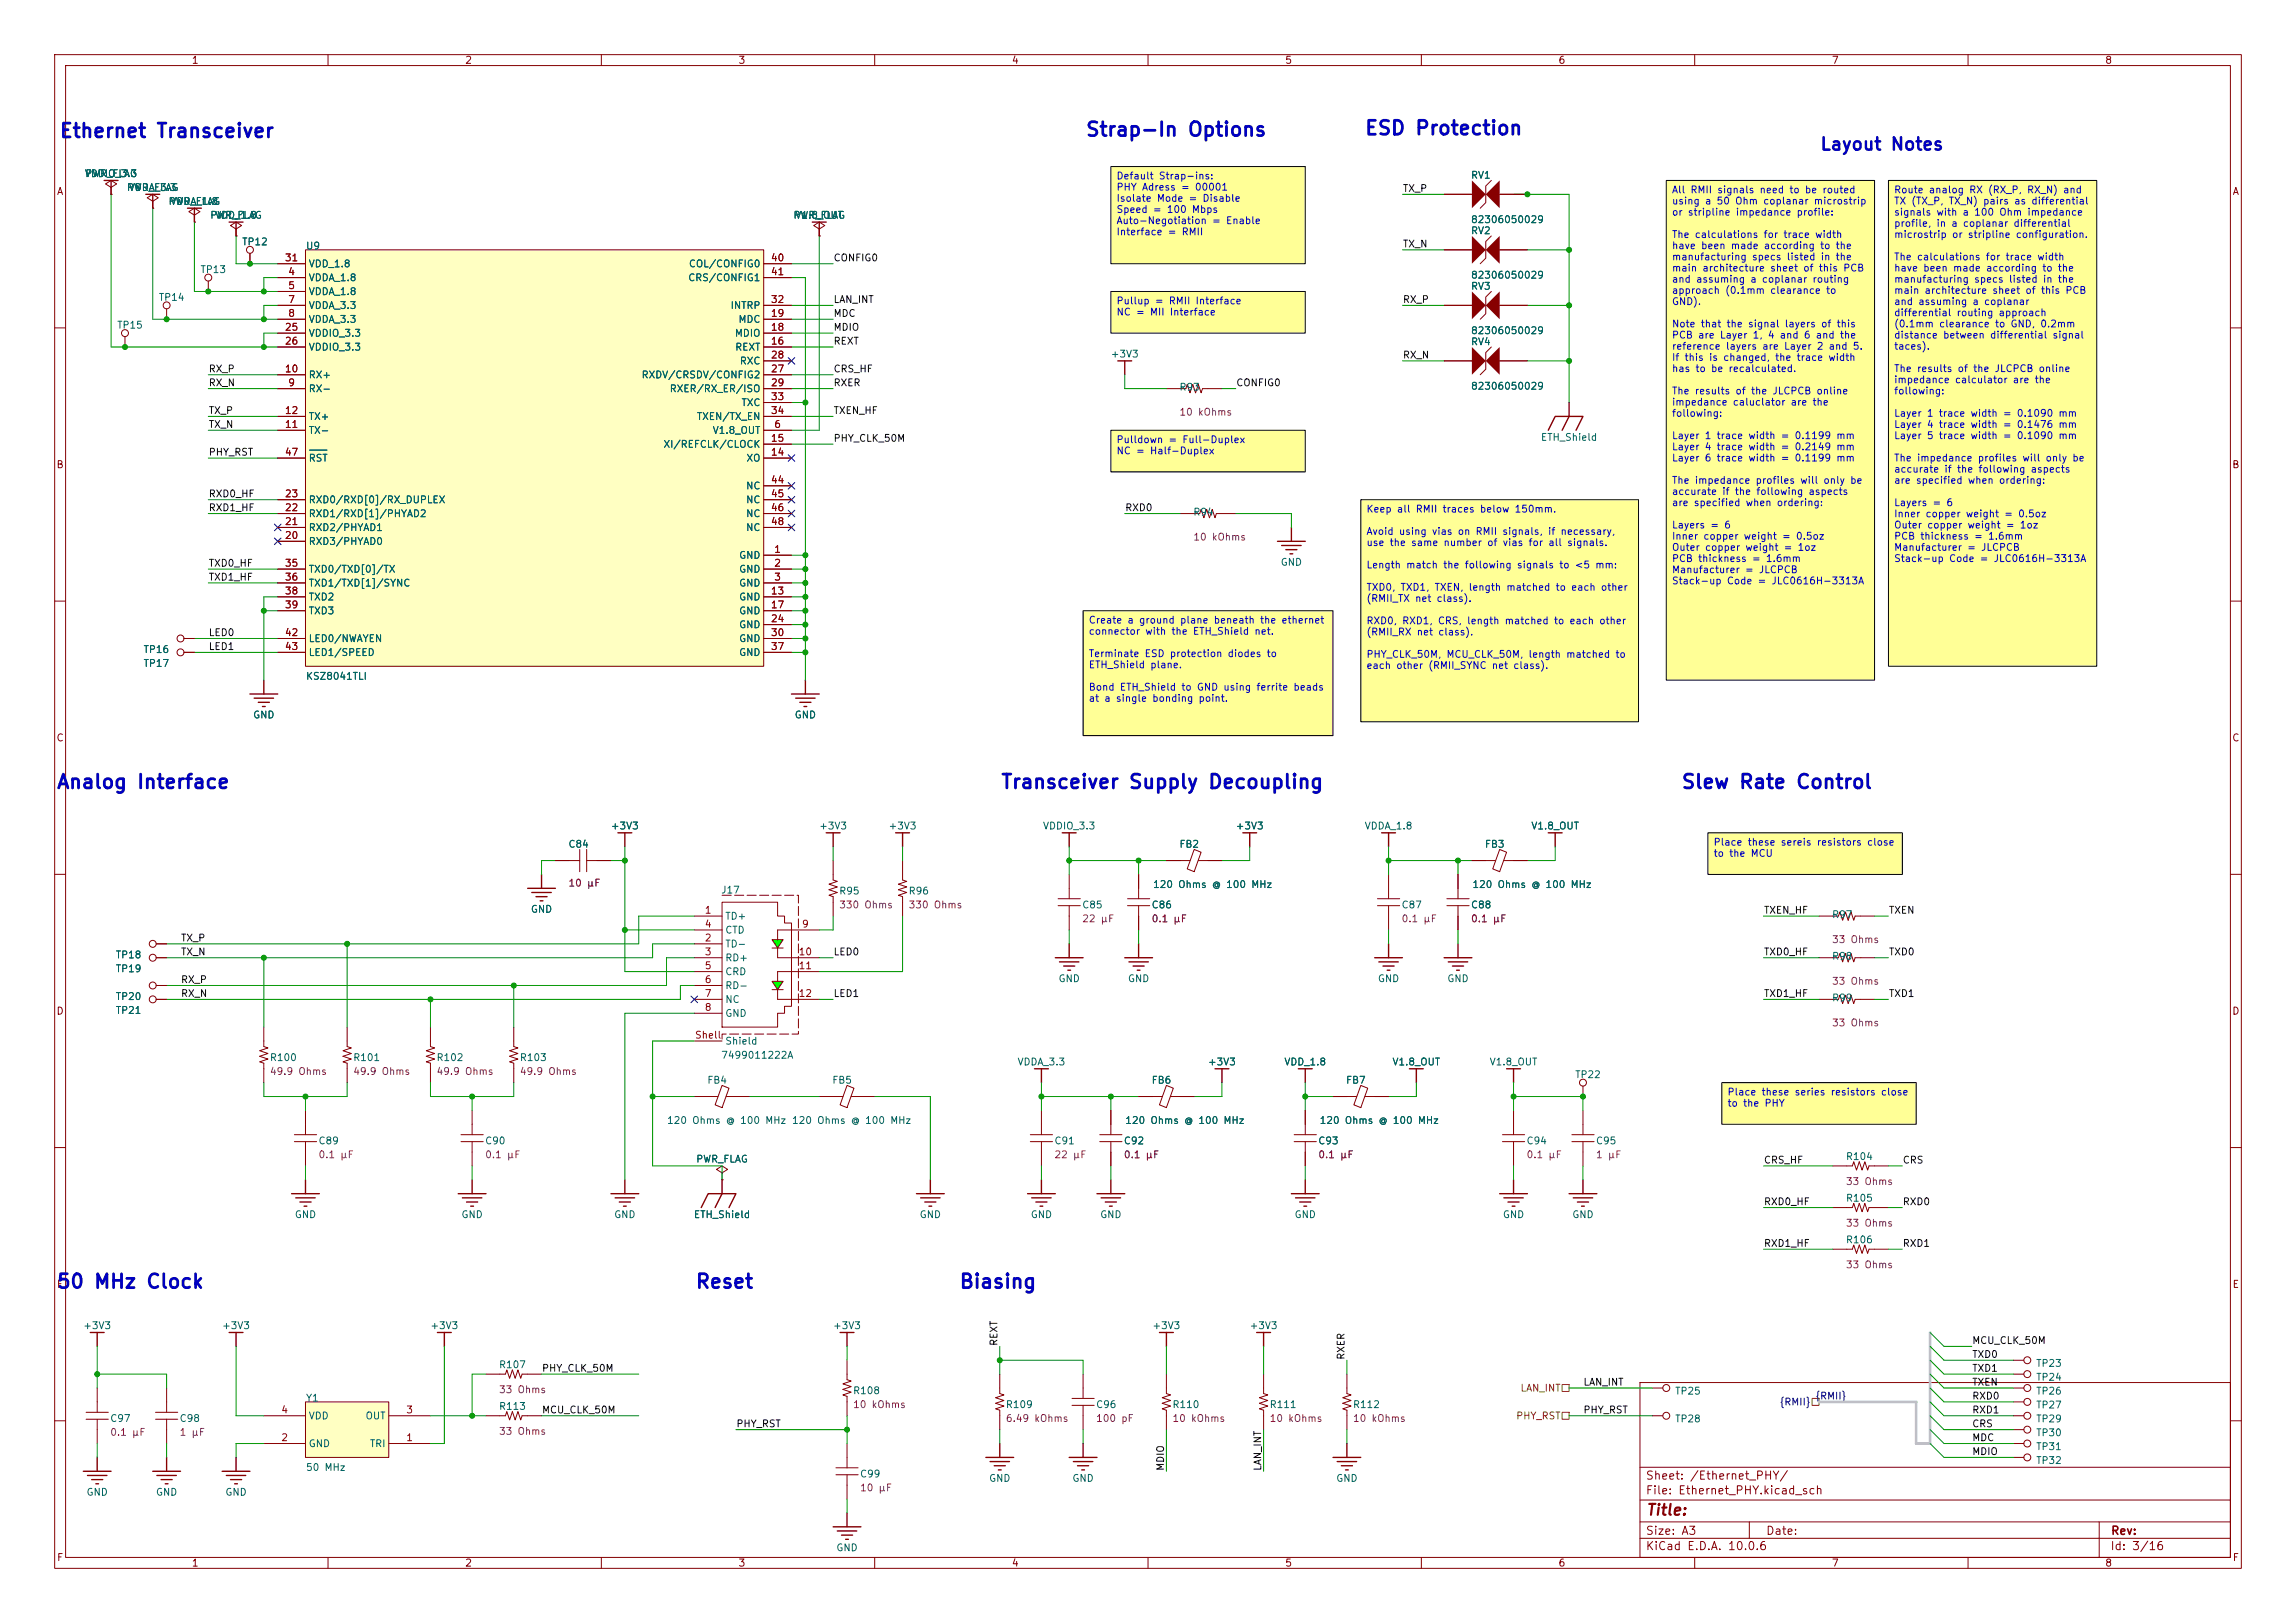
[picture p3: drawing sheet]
<svg xmlns="http://www.w3.org/2000/svg" width="420mm" height="297mm" viewBox="0 0 420 297" stroke-linecap="round" stroke-linejoin="round" font-family="sans-serif">
<defs><g id="words">
<g font-size="2.5" fill="#0000c2">
<text x="10.7" y="25.8">Ethernet Transceiver</text>
<text x="198.5" y="25.6">Strap-In Options</text>
<text x="249.5" y="25.3">ESD Protection</text>
<text x="10.2" y="145">Analog Interface</text>
<text x="183" y="145">Transceiver Supply Decoupling</text>
<text x="307.4" y="145">Slew Rate Control</text>
<text x="10.2" y="236.4">50 MHz Clock</text>
<text x="127.1" y="236.4">Reset</text>
<text x="175.3" y="236.4">Biasing</text>
</g>
<text font-size="2.3" fill="#0000c2" x="332.8" y="28.1">Layout Notes</text>
<text font-size="2" fill="#840000" x="301" y="277.8">Title:</text>
<g font-size="1.5" fill="#840000">
<text x="300.9" y="273.8">File: Ethernet_PHY.kicad_sch</text>
<text x="300.9" y="271.1">Sheet: /Ethernet_PHY/</text>
<text x="300.9" y="281.2">Size: A3</text>
<text x="322.9" y="281.2">Date:</text>
<text x="386" y="281.2">Rev:</text>
<text x="300.9" y="284">KiCad E.D.A. 10.0.6</text>
<text x="385.9" y="284">Id: 3/16</text>
</g>
<g font-size="1.3" fill="#840000">
<text x="35" y="12">1</text>
<text x="85" y="12">2</text>
<text x="135" y="12">3</text>
<text x="185" y="12">4</text>
<text x="235" y="12">5</text>
<text x="285" y="12">6</text>
<text x="335" y="12">7</text>
<text x="385" y="12">8</text>
<text x="10.3" y="36">A</text>
<text x="408.3" y="36">A</text>
<text x="10.2" y="86">B</text>
<text x="408.2" y="86">B</text>
<text x="10.2" y="136">C</text>
<text x="408.2" y="136">C</text>
<text x="10.2" y="186">D</text>
<text x="408.2" y="186">D</text>
<text x="10.3" y="236">E</text>
<text x="408.3" y="236">E</text>
<text x="10.3" y="286">F</text>
<text x="35" y="287">1</text>
<text x="85" y="287">2</text>
<text x="135" y="287">3</text>
<text x="185" y="287">4</text>
<text x="235" y="287">5</text>
<text x="285" y="287">6</text>
<text x="335" y="287">7</text>
<text x="385" y="287">8</text>
<text x="408.3" y="286">F</text>
</g>
<g font-size="1.3" fill="#006464">
<text x="15.4" y="32.7">VDDIO_3.3</text>
<text x="15.5" y="32.7">PWR_FLAG</text>
<text x="23.1" y="35.3">PWR_FLAG</text>
<text x="23.5" y="35.3">VDDA_3.3</text>
<text x="269" y="33">RV1</text>
<text x="30.7" y="37.8">PWR_FLAG</text>
<text x="31.1" y="37.8">VDDA_1.8</text>
<text x="38.3" y="40.3">PWR_FLAG</text>
<text x="39.2" y="40.3">VDD_1.8</text>
<text x="145" y="40.3">PWR_FLAG</text>
<text x="145.4" y="40.3">V1.8_OUT</text>
<text x="269" y="41.1">82306050029</text>
<text x="44.2" y="45.2">TP12</text>
<text x="55.9" y="46">U9</text>
<text x="269" y="43.2">RV2</text>
<text x="36.6" y="50.3">TP13</text>
<text x="56.4" y="51.8">VDDA_1.8</text>
<text x="56.4" y="49.2">VDD_1.8</text>
<text x="125.8" y="51.8">CRS/CONFIG1</text>
<text x="125.9" y="49.2">COL/CONFIG0</text>
<text x="269" y="53.3">RV3</text>
<text x="269" y="51.3">82306050029</text>
<text x="28.9" y="55.4">TP14</text>
<text x="56.4" y="54.3">VDDA_1.8</text>
<text x="56.4" y="56.8">VDDA_3.3</text>
<text x="56.4" y="59.4">VDDA_3.3</text>
<text x="133.5" y="56.8">INTRP</text>
<text x="135" y="59.4">MDC</text>
<text x="21.3" y="60.4">TP15</text>
<text x="56.4" y="61.9">VDDIO_3.3</text>
<text x="56.4" y="64.5">VDDIO_3.3</text>
<text x="134.3" y="61.9">MDIO</text>
<text x="134.4" y="64.5">REXT</text>
<text x="203.1" y="65.7">+3V3</text>
<text x="269" y="61.5">82306050029</text>
<text x="269" y="63.5">RV4</text>
<text x="56.4" y="69.5">RX+</text>
<text x="117.3" y="69.5">RXDV/CRSDV/CONFIG2</text>
<text x="135.2" y="67">RXC</text>
<text x="215.6" y="71.8">R93</text>
<text x="269" y="71.6">82306050029</text>
<text x="56.4" y="72.1">RX-</text>
<text x="56.4" y="77.2">TX+</text>
<text x="122.4" y="72.1">RXER/RX_ER/ISO</text>
<text x="127.4" y="77.2">TXEN/TX_EN</text>
<text x="135.5" y="74.6">TXC</text>
<text x="56.4" y="79.7">TX-</text>
<text x="121.2" y="82.2">XI/REFCLK/CLOCK</text>
<text x="130.3" y="79.7">V1.8_OUT</text>
<text x="281.8" y="81">ETH_Shield</text>
<text x="56.4" y="84.8">RST</text>
<text x="136.4" y="89.9">NC</text>
<text x="136.4" y="84.8">XO</text>
<text x="56.4" y="94.9">RXD1/RXD[1]/PHYAD2</text>
<text x="56.4" y="92.4">RXD0/RXD[0]/RX_DUPLEX</text>
<text x="136.4" y="92.4">NC</text>
<text x="136.4" y="94.9">NC</text>
<text x="218.2" y="94.7">R94</text>
<text x="56.4" y="100">RXD3/PHYAD0</text>
<text x="56.4" y="97.5">RXD2/PHYAD1</text>
<text x="136.4" y="97.5">NC</text>
<text x="56.4" y="105.1">TXD0/TXD[0]/TX</text>
<text x="56.4" y="107.6">TXD1/TXD[1]/SYNC</text>
<text x="135.1" y="102.6">GND</text>
<text x="135.1" y="105.1">GND</text>
<text x="135.1" y="107.6">GND</text>
<text x="234.2" y="103.8">GND</text>
<text x="56.4" y="110.2">TXD2</text>
<text x="56.4" y="112.7">TXD3</text>
<text x="135.1" y="110.2">GND</text>
<text x="135.1" y="112.7">GND</text>
<text x="26.1" y="119.8">TP16</text>
<text x="56.4" y="117.8">LED0/NWAYEN</text>
<text x="135.1" y="115.3">GND</text>
<text x="135.1" y="117.8">GND</text>
<text x="26.1" y="122.3">TP17</text>
<text x="55.9" y="124.7">KSZ8041TLI</text>
<text x="56.4" y="120.3">LED1/SPEED</text>
<text x="135.1" y="120.3">GND</text>
<text x="46.2" y="131.8">GND</text>
<text x="145.3" y="131.8">GND</text>
<text x="103.9" y="155.4">C84</text>
<text x="111.6" y="152.1">+3V3</text>
<text x="149.7" y="152.1">+3V3</text>
<text x="162.4" y="152.1">+3V3</text>
<text x="190.7" y="152.1">VDDIO_3.3</text>
<text x="215.6" y="155.4">FB2</text>
<text x="225.9" y="152.1">+3V3</text>
<text x="249.5" y="152.1">VDDA_1.8</text>
<text x="271.5" y="155.4">FB3</text>
<text x="280" y="152.1">V1.8_OUT</text>
<text x="97" y="167.3">GND</text>
<text x="131.8" y="163.8">J17</text>
<text x="153.4" y="164">R95</text>
<text x="166.1" y="164">R96</text>
<text x="197.9" y="166.5">C85</text>
<text x="210.6" y="166.5">C86</text>
<text x="210.8" y="162.8">120 Ohms @ 100 MHz</text>
<text x="256.3" y="166.5">C87</text>
<text x="269" y="166.5">C88</text>
<text x="269.2" y="162.8">120 Ohms @ 100 MHz</text>
<text x="132.6" y="168.6">TD+</text>
<text x="132.6" y="173.7">TD-</text>
<text x="132.6" y="171.1">CTD</text>
<text x="335" y="168.3">R97</text>
<text x="21.1" y="178.2">TP19</text>
<text x="21.1" y="175.7">TP18</text>
<text x="132.6" y="176.2">RD+</text>
<text x="132.6" y="178.8">CRD</text>
<text x="335" y="175.9">R98</text>
<text x="21.1" y="183.3">TP20</text>
<text x="21.1" y="185.8">TP21</text>
<text x="132.6" y="181.3">RD-</text>
<text x="132.6" y="183.8">NC</text>
<text x="193.5" y="180">GND</text>
<text x="206.2" y="180">GND</text>
<text x="251.9" y="180">GND</text>
<text x="264.6" y="180">GND</text>
<text x="335" y="183.6">R99</text>
<text x="132.6" y="186.4">GND</text>
<text x="132.6" y="191.5">Shield</text>
<text x="49.3" y="194.5">R100</text>
<text x="64.5" y="194.5">R101</text>
<text x="79.7" y="194.5">R102</text>
<text x="95" y="194.5">R103</text>
<text x="131.8" y="194">7499011222A</text>
<text x="186" y="195.3">VDDA_3.3</text>
<text x="220.9" y="195.3">+3V3</text>
<text x="234.8" y="195.3">VDD_1.8</text>
<text x="254.6" y="195.3">V1.8_OUT</text>
<text x="272.4" y="195.3">V1.8_OUT</text>
<text x="288" y="197.6">TP22</text>
<text x="129.3" y="198.6">FB4</text>
<text x="152.1" y="198.6">FB5</text>
<text x="210.6" y="198.6">FB6</text>
<text x="246.1" y="198.6">FB7</text>
<text x="58.2" y="209.7">C89</text>
<text x="88.6" y="209.7">C90</text>
<text x="121.9" y="206">120 Ohms @ 100 MHz 120 Ohms @ 100 MHz</text>
<text x="192.8" y="209.7">C91</text>
<text x="205.5" y="209.7">C92</text>
<text x="205.7" y="206">120 Ohms @ 100 MHz</text>
<text x="241" y="209.7">C93</text>
<text x="241.3" y="206">120 Ohms @ 100 MHz</text>
<text x="279.1" y="209.7">C94</text>
<text x="291.8" y="209.7">C95</text>
<text x="127.2" y="213.1">PWR_FLAG</text>
<text x="337.6" y="212.6">R104</text>
<text x="337.6" y="220.2">R105</text>
<text x="53.8" y="223.2">GND</text>
<text x="84.3" y="223.2">GND</text>
<text x="112.2" y="223.2">GND</text>
<text x="126.8" y="223.2">ETH_Shield</text>
<text x="168.1" y="223.2">GND</text>
<text x="188.4" y="223.2">GND</text>
<text x="201.1" y="223.2">GND</text>
<text x="236.7" y="223.2">GND</text>
<text x="274.8" y="223.2">GND</text>
<text x="287.5" y="223.2">GND</text>
<text x="337.6" y="227.8">R106</text>
<text x="15.1" y="243.5">+3V3</text>
<text x="40.5" y="243.5">+3V3</text>
<text x="78.6" y="243.5">+3V3</text>
<text x="152.3" y="243.5">+3V3</text>
<text x="210.7" y="243.5">+3V3</text>
<text x="228.5" y="243.5">+3V3</text>
<text x="91.2" y="250.7">R107</text>
<text x="372.3" y="250.4">TP23</text>
<text x="55.9" y="256.8">Y1</text>
<text x="155.9" y="255.4">R108</text>
<text x="183.9" y="258">R109</text>
<text x="200.4" y="258">C96</text>
<text x="214.4" y="258">R110</text>
<text x="232.1" y="258">R111</text>
<text x="247.4" y="258">R112</text>
<text x="306.3" y="255.5">TP25</text>
<text x="372.3" y="253">TP24</text>
<text x="372.3" y="255.5">TP26</text>
<text x="20.1" y="260.5">C97</text>
<text x="32.8" y="260.5">C98</text>
<text x="56.4" y="260">VDD</text>
<text x="66.8" y="260">OUT</text>
<text x="91.2" y="258.3">R113</text>
<text x="306.3" y="260.6">TP28</text>
<text x="372.3" y="263.1">TP30</text>
<text x="372.3" y="260.6">TP29</text>
<text x="372.3" y="258">TP27</text>
<text x="55.9" y="269.5">50 MHz</text>
<text x="56.4" y="265.1">GND</text>
<text x="67.5" y="265.1">TRI</text>
<text x="372.3" y="268.2">TP32</text>
<text x="372.3" y="265.7">TP31</text>
<text x="15.7" y="274">GND</text>
<text x="28.4" y="274">GND</text>
<text x="41.1" y="274">GND</text>
<text x="157.2" y="270.7">C99</text>
<text x="180.8" y="271.5">GND</text>
<text x="196.1" y="271.5">GND</text>
<text x="244.3" y="271.5">GND</text>
<text x="152.9" y="284.2">GND</text>
</g>
<g font-size="1.3" fill="#0000c2">
<text x="204.1" y="33.1">Default Strap-ins:</text>
<text x="204.1" y="35.2">PHY Adress = 00001</text>
<text x="305.7" y="35.7">All RMII signals need to be routed</text>
<text x="346.4" y="35.7">Route analog RX (RX_P, RX_N) and</text>
<text x="204.1" y="37.2">Isolate Mode = Disable</text>
<text x="204.1" y="39.3">Speed = 100 Mbps</text>
<text x="204.1" y="41.3">Auto-Negotiation = Enable</text>
<text x="305.7" y="37.7">using a 50 Ohm coplanar microstrip</text>
<text x="305.7" y="39.8">or stripline impedance profile:</text>
<text x="346.4" y="37.7">TX (TX_P, TX_N) pairs as differential</text>
<text x="346.4" y="39.8">signals with a 100 Ohm impedance</text>
<text x="346.4" y="41.8">profile, in a coplanar differential</text>
<text x="204.1" y="43.4">Interface = RMII</text>
<text x="305.7" y="43.9">The calculations for trace width</text>
<text x="305.7" y="45.9">have been made according to the</text>
<text x="305.7" y="47.9">manufacturing specs listed in the</text>
<text x="346.4" y="43.9">microstrip or stripline configuration.</text>
<text x="346.4" y="47.9">The calculations for trace width</text>
<text x="305.7" y="50">main architecture sheet of this PCB</text>
<text x="305.7" y="52">and assuming a coplanar routing</text>
<text x="346.4" y="50">have been made according to the</text>
<text x="346.4" y="52">manufacturing specs listed in the</text>
<text x="204.1" y="56">Pullup = RMII Interface</text>
<text x="204.1" y="58">NC = MII Interface</text>
<text x="305.7" y="54.1">approach (0.1mm clearance to</text>
<text x="305.7" y="56.1">GND).</text>
<text x="346.4" y="54.1">main architecture sheet of this PCB</text>
<text x="346.4" y="56.1">and assuming a coplanar</text>
<text x="346.4" y="58.2">differential routing approach</text>
<text x="305.7" y="60.2">Note that the signal layers of this</text>
<text x="305.7" y="62.3">PCB are Layer 1, 4 and 6 and the</text>
<text x="305.7" y="64.3">reference layers are Layer 2 and 5.</text>
<text x="346.4" y="60.2">(0.1mm clearance to GND, 0.2mm</text>
<text x="346.4" y="62.3">distance between differential signal</text>
<text x="346.4" y="64.3">taces).</text>
<text x="305.7" y="66.3">If this is changed, the trace width</text>
<text x="305.7" y="68.4">has to be recalculated.</text>
<text x="346.4" y="68.4">The results of the JLCPCB online</text>
<text x="346.4" y="70.4">impedance calculator are the</text>
<text x="305.7" y="72.5">The results of the JLCPCB online</text>
<text x="305.7" y="74.5">impedance caluclator are the</text>
<text x="305.7" y="76.6">following:</text>
<text x="346.4" y="72.5">following:</text>
<text x="346.4" y="76.6">Layer 1 trace width = 0.1090 mm</text>
<text x="204.1" y="81.4">Pulldown = Full-Duplex</text>
<text x="204.1" y="83.4">NC = Half-Duplex</text>
<text x="305.7" y="80.7">Layer 1 trace width = 0.1199 mm</text>
<text x="305.7" y="82.7">Layer 4 trace width = 0.2149 mm</text>
<text x="346.4" y="78.6">Layer 4 trace width = 0.1476 mm</text>
<text x="346.4" y="80.7">Layer 5 trace width = 0.1090 mm</text>
<text x="305.7" y="84.7">Layer 6 trace width = 0.1199 mm</text>
<text x="305.7" y="88.8">The impedance profiles will only be</text>
<text x="346.4" y="84.7">The impedance profiles will only be</text>
<text x="346.4" y="86.8">accurate if the following aspects</text>
<text x="346.4" y="88.8">are specified when ordering:</text>
<text x="249.8" y="94.1">Keep all RMII traces below 150mm.</text>
<text x="305.7" y="90.9">accurate if the following aspects</text>
<text x="305.7" y="92.9">are specified when ordering:</text>
<text x="346.4" y="92.9">Layers = 6</text>
<text x="346.4" y="95">Inner copper weight = 0.5oz</text>
<text x="249.8" y="98.2">Avoid using vias on RMII signals, if necessary,</text>
<text x="249.8" y="100.2">use the same number of vias for all signals.</text>
<text x="305.7" y="97">Layers = 6</text>
<text x="305.7" y="99.1">Inner copper weight = 0.5oz</text>
<text x="305.7" y="101.1">Outer copper weight = 1oz</text>
<text x="346.4" y="97">Outer copper weight = 1oz</text>
<text x="346.4" y="99.1">PCB thickness = 1.6mm</text>
<text x="346.4" y="101.1">Manufacturer = JLCPCB</text>
<text x="249.8" y="104.3">Length match the following signals to &lt;5 mm:</text>
<text x="305.7" y="103.2">PCB thickness = 1.6mm</text>
<text x="305.7" y="105.2">Manufacturer = JLCPCB</text>
<text x="305.7" y="107.2">Stack-up Code = JLC0616H-3313A</text>
<text x="346.4" y="103.2">Stack-up Code = JLC0616H-3313A</text>
<text x="249.8" y="108.4">TXD0, TXD1, TXEN, length matched to each other</text>
<text x="249.8" y="110.5">(RMII_TX net class).</text>
<text x="199" y="114.4">Create a ground plane beneath the ethernet</text>
<text x="199" y="116.5">connector with the ETH_Shield net.</text>
<text x="249.8" y="114.5">RXD0, RXD1, CRS, length matched to each other</text>
<text x="249.8" y="116.6">(RMII_RX net class).</text>
<text x="199" y="120.6">Terminate ESD protection diodes to</text>
<text x="199" y="122.6">ETH_Shield plane.</text>
<text x="249.8" y="120.7">PHY_CLK_50M, MCU_CLK_50M, length matched to</text>
<text x="249.8" y="122.7">each other (RMII_SYNC net class).</text>
<text x="199" y="126.7">Bond ETH_Shield to GND using ferrite beads</text>
<text x="199" y="128.7">at a single bonding point.</text>
<text x="313.3" y="155.1">Place these sereis resistors close</text>
<text x="313.3" y="157.1">to the MCU</text>
<text x="315.9" y="200.8">Place these series resistors close</text>
<text x="315.9" y="202.8">to the PHY</text>
</g>
<g font-size="1.3" fill="#0f0f0f">
<text x="256.5" y="35.4">TX_P</text>
<text x="256.5" y="45.6">TX_N</text>
<text x="152.4" y="48.1">CONFIG0</text>
<text x="152.4" y="58.3">MDC</text>
<text x="152.4" y="55.8">LAN_INT</text>
<text x="256.5" y="55.8">RX_P</text>
<text x="152.4" y="60.8">MDIO</text>
<text x="152.4" y="63.4">REXT</text>
<text x="256.5" y="65.9">RX_N</text>
<text x="38.1" y="68.5">RX_P</text>
<text x="38.1" y="71">RX_N</text>
<text x="152.4" y="71">RXER</text>
<text x="152.4" y="68.5">CRS_HF</text>
<text x="226" y="71">CONFIG0</text>
<text x="38.1" y="76.1">TX_P</text>
<text x="152.4" y="76.1">TXEN_HF</text>
<text x="38.1" y="83.7">PHY_RST</text>
<text x="38.1" y="78.6">TX_N</text>
<text x="152.4" y="81.2">PHY_CLK_50M</text>
<text x="38.1" y="93.9">RXD1_HF</text>
<text x="38.1" y="91.3">RXD0_HF</text>
<text x="205.7" y="93.9">RXD0</text>
<text x="38.1" y="106.6">TXD1_HF</text>
<text x="38.1" y="104">TXD0_HF</text>
<text x="38.1" y="116.7">LED0</text>
<text x="38.1" y="119.3">LED1</text>
<text x="322.6" y="167.5">TXEN_HF</text>
<text x="345.4" y="167.5">TXEN</text>
<text x="33" y="172.6">TX_P</text>
<text x="33" y="175.1">TX_N</text>
<text x="152.4" y="175.1">LED0</text>
<text x="322.6" y="175.1">TXD0_HF</text>
<text x="345.4" y="175.1">TXD0</text>
<text x="33" y="182.8">RX_N</text>
<text x="33" y="180.2">RX_P</text>
<text x="152.4" y="182.8">LED1</text>
<text x="322.6" y="182.8">TXD1_HF</text>
<text x="345.4" y="182.8">TXD1</text>
<text x="322.6" y="213.2">CRS_HF</text>
<text x="348" y="213.2">CRS</text>
<text x="322.6" y="220.9">RXD0_HF</text>
<text x="348" y="220.9">RXD0</text>
<text x="322.6" y="228.5">RXD1_HF</text>
<text x="348" y="228.5">RXD1</text>
<text x="99" y="251.3">PHY_CLK_50M</text>
<text x="182.8" y="246.4" transform="rotate(-90 182.8 246.4)">REXT</text>
<text x="246.3" y="248.9" transform="rotate(-90 246.3 248.9)">RXER</text>
<text x="360.7" y="248.8">TXD0</text>
<text x="360.7" y="246.3">MCU_CLK_50M</text>
<text x="360.7" y="251.3">TXD1</text>
<text x="289.5" y="253.9">LAN_INT</text>
<text x="360.7" y="256.4">RXD0</text>
<text x="360.7" y="253.9">TXEN</text>
<text x="99" y="259">MCU_CLK_50M</text>
<text x="134.6" y="261.5">PHY_RST</text>
<text x="289.5" y="259">PHY_RST</text>
<text x="360.7" y="259">RXD1</text>
<text x="360.7" y="261.5">CRS</text>
<text x="213.2" y="269.3" transform="rotate(-90 213.2 269.3)">MDIO</text>
<text x="231" y="269.3" transform="rotate(-90 231 269.3)">LAN_INT</text>
<text x="360.7" y="264">MDC</text>
<text x="360.7" y="266.6">MDIO</text>
</g>
<g font-size="1.3" fill="#a90000">
<text x="52" y="48.1">31</text>
<text x="52.6" y="50.7">4</text>
<text x="52.6" y="53.2">5</text>
<text x="140.9" y="48.1">40</text>
<text x="140.9" y="50.7">41</text>
<text x="52.6" y="55.7">7</text>
<text x="52.6" y="58.3">8</text>
<text x="140.9" y="58.3">19</text>
<text x="140.9" y="55.7">32</text>
<text x="52" y="60.8">25</text>
<text x="52" y="63.4">26</text>
<text x="140.9" y="63.4">16</text>
<text x="140.9" y="60.8">18</text>
<text x="140.9" y="65.9">28</text>
<text x="52" y="68.4">10</text>
<text x="52.6" y="71">9</text>
<text x="140.9" y="68.4">27</text>
<text x="140.9" y="71">29</text>
<text x="52" y="76.1">12</text>
<text x="140.9" y="73.5">33</text>
<text x="140.9" y="76.1">34</text>
<text x="52" y="78.6">11</text>
<text x="52" y="83.7">47</text>
<text x="140.9" y="83.7">14</text>
<text x="140.9" y="81.1">15</text>
<text x="141.5" y="78.6">6</text>
<text x="140.9" y="88.8">44</text>
<text x="52" y="93.8">22</text>
<text x="52" y="91.3">23</text>
<text x="140.9" y="91.3">45</text>
<text x="140.9" y="93.8">46</text>
<text x="52" y="98.9">20</text>
<text x="52" y="96.4">21</text>
<text x="140.9" y="96.4">48</text>
<text x="141.5" y="101.5">1</text>
<text x="52" y="104">35</text>
<text x="52" y="106.5">36</text>
<text x="141.5" y="104">2</text>
<text x="141.5" y="106.5">3</text>
<text x="52" y="109.1">38</text>
<text x="52" y="111.6">39</text>
<text x="140.9" y="109.1">13</text>
<text x="140.9" y="111.6">17</text>
<text x="52" y="116.7">42</text>
<text x="52" y="119.2">43</text>
<text x="140.9" y="114.2">24</text>
<text x="140.9" y="116.7">30</text>
<text x="140.9" y="119.2">37</text>
<text x="128.8" y="167.5">1</text>
<text x="128.8" y="172.6">2</text>
<text x="128.8" y="170">4</text>
<text x="146.6" y="170">9</text>
<text x="128.8" y="175.1">3</text>
<text x="128.8" y="177.7">5</text>
<text x="146" y="175.1">10</text>
<text x="146" y="177.7">11</text>
<text x="128.8" y="180.2">6</text>
<text x="128.8" y="182.7">7</text>
<text x="128.8" y="185.3">8</text>
<text x="146" y="182.7">12</text>
<text x="127" y="190.4">Shell</text>
<text x="51.3" y="258.9">4</text>
<text x="74.2" y="258.9">3</text>
<text x="51.3" y="264">2</text>
<text x="74.2" y="264">1</text>
</g>
<g font-size="1.3" fill="#840084">
<text x="215.6" y="76.4">10 kOhms</text>
<text x="218.2" y="99.2">10 kOhms</text>
<text x="103.9" y="162.5">10 µF</text>
<text x="153.4" y="166.5">330 Ohms</text>
<text x="166.1" y="166.5">330 Ohms</text>
<text x="197.9" y="169.1">22 µF</text>
<text x="210.6" y="169.1">0.1 µF</text>
<text x="256.3" y="169.1">0.1 µF</text>
<text x="269" y="169.1">0.1 µF</text>
<text x="335" y="172.9">33 Ohms</text>
<text x="335" y="180.5">33 Ohms</text>
<text x="335" y="188.1">33 Ohms</text>
<text x="49.3" y="197">49.9 Ohms</text>
<text x="64.5" y="197">49.9 Ohms</text>
<text x="79.7" y="197">49.9 Ohms</text>
<text x="95" y="197">49.9 Ohms</text>
<text x="58.2" y="212.3">0.1 µF</text>
<text x="88.6" y="212.3">0.1 µF</text>
<text x="192.8" y="212.3">22 µF</text>
<text x="205.5" y="212.3">0.1 µF</text>
<text x="241" y="212.3">0.1 µF</text>
<text x="279.1" y="212.3">0.1 µF</text>
<text x="291.8" y="212.3">1 µF</text>
<text x="337.6" y="217.2">33 Ohms</text>
<text x="337.6" y="224.8">33 Ohms</text>
<text x="337.6" y="232.4">33 Ohms</text>
<text x="91.2" y="255.3">33 Ohms</text>
<text x="155.9" y="258">10 kOhms</text>
<text x="20.1" y="263.1">0.1 µF</text>
<text x="32.8" y="263.1">1 µF</text>
<text x="91.2" y="262.9">33 Ohms</text>
<text x="183.9" y="260.5">6.49 kOhms</text>
<text x="200.4" y="260.5">100 pF</text>
<text x="214.4" y="260.5">10 kOhms</text>
<text x="232.1" y="260.5">10 kOhms</text>
<text x="247.4" y="260.5">10 kOhms</text>
<text x="157.2" y="273.2">10 µF</text>
</g>
<g font-size="1.3" fill="#725600">
<text x="278" y="255">LAN_INT</text>
<text x="277.2" y="260">PHY_RST</text>
</g>
<g font-size="1.3" fill="#000084">
<text x="325.4" y="257.5">{RMII}</text>
<text x="332" y="256.4">{RMII}</text>
</g>
</g></defs>
<g fill="none" stroke="#840000" stroke-width=".18">
<path d="M10 10h400v277h-400zM12 12h396v273h-396zM60 10v2M110 10v2M160 10v2M210 10v2M260 10v2M310 10v2M360 10v2M10 60h2M408 60h2M10 110h2"/>
<path d="M408 110h2M10 160h2M408 160h2M10 210h2M408 210h2M300 253h108v32h-108zM10 260h2M300 278.5h108M300 274.5h108M300 268.5h108M320 278.5v3M384 278.5v6.5"/>
<path d="M408 260h2M60 285v2M110 285v2M160 285v2M210 285v2M260 285v2M300 281.5h108M310 285v2M360 285v2"/>
</g>
<g fill="#ffff96">
<path d="M304.8 33h38.1v91.5h-38.1z"/>
<path d="M315 198.1h35.5v7.6h-35.5z"/>
<path d="M203.2 53.3h35.6v7.7h-35.6z"/>
<path d="M203.2 30.5h35.6v17.8h-35.6z"/>
<path d="M345.4 33h38.1v88.9h-38.1z"/>
<path d="M312.4 152.4h35.6v7.6h-35.6z"/>
<path d="M203.2 78.7h35.6v7.7h-35.6z"/>
<path d="M198.1 111.8h45.7v22.8h-45.7z"/>
<path d="M248.9 91.4h50.8v40.7h-50.8z"/>
</g>
<path d="M283.2 152.4h2.5M284.5 152.4v2.5M222.2 195.6h2.6M223.5 195.6v2.5M237.5 195.6h2.5M238.8 195.6v2.5M243.8 266.7h5.1M244.6 267.5h3.6M245.4 268.2h2M246.1 269h.5M246.4 264.2v2.5" fill="none" stroke="#840000" stroke-width=".25"/>
<g fill="none" stroke="#840000" stroke-width=".18">
<path d="M215.9 94h3.6l.2-.8 .5 1.5 .5-1.5 .5 1.5 .5-1.5 .5 1.5 .3-.7h3.6M269.2 157.5h4.4M274.3 155.4l1.3 .6-1.3 3.5-1.3-.5zM275.1 157.5h4.3M264.7 165.7h4M264.7 164.5h4M266.7 160v4.5M266.7 165.7v4.5M196.1 257.2h4.1M196.1 255.9h4.1M198.1 251.5v4.4M198.1 257.2v4.4"/>
<path d="M246.4 251.5v3.5l.7 .3-1.5 .5 1.5 .5-1.5 .5 1.5 .5-1.5 .5 .8 .3v3.5M302.3 254h1.9"/>
<circle cx="304.8" cy="254" r=".63"/>
</g>
<path d="M269.2 53.3l2.6 2.6-2.6 2.5z" fill="#840000"/>
<path d="M272.8 53.3l-1 1.1v3l-1 1" fill="none" stroke="#840000" stroke-width=".18"/>
<path d="M274.3 53.3v5.1l-2.5-2.5z" fill="#840000"/>
<path d="M264.2 55.9h5M274.3 55.9h5.1" fill="none" stroke="#840000" stroke-width=".18"/>
<path d="M269.2 43.2l2.6 2.5-2.6 2.6z" fill="#840000"/>
<path d="M272.8 43.2l-1 1v3l-1 1.1" fill="none" stroke="#840000" stroke-width=".18"/>
<path d="M271.8 45.7l2.5-2.5v5.1z" fill="#840000"/>
<path d="M264.2 45.7h5M274.3 45.7h5.1" fill="none" stroke="#840000" stroke-width=".18"/>
<path d="M269.2 33l2.6 2.6-2.6 2.5z" fill="#840000"/>
<path d="M272.8 33l-1 1v3.1l-1 1" fill="none" stroke="#840000" stroke-width=".18"/>
<path d="M271.8 35.6l2.5-2.6v5.1z" fill="#840000"/>
<g fill="none" stroke="#840000" stroke-width=".18">
<path d="M264.2 35.6h5M274.3 35.6h5.1M213.4 71.1h3.5l.3-.7 .5 1.5 .5-1.5 .5 1.5 .5-1.5 .5 1.5 .3-.8h3.5M33.7 119.4h1.9M33.7 116.8h1.9M152.4 157.5v3.5l.8 .3-1.6 .5 1.6 .5-1.6 .5 1.6 .5-1.6 .5 .8 .3v3.5M213.4 157.5h4.3M218.4 155.4l1.3 .6-1.3 3.5-1.2-.5zM219.2 157.5h4.3M206.2 165.7h4.1M206.2 164.5h4.1M208.3 160v4.5"/>
<path d="M208.3 165.7v4.5M332.7 175.3h3.6l.2-.8 .6 1.5 .5-1.5 .5 1.5 .5-1.5 .5 1.5 .2-.7h3.6M332.7 167.6h3.6l.2-.7 .6 1.5 .5-1.5 .5 1.5 .5-1.5 .5 1.5 .2-.8h3.6M154.9 198.6l1.3 .5-1.3 3.6-1.2-.5zM132.1 214.6l1-.6-1-.6-1 .6 1 .6v1.3M132.1 215.9h.1M149.9 200.7h4.3M155.7 200.7h4.3M236.7 208.9h4.1M236.7 207.6h4.1M238.8 203.2v4.4M238.8 208.9v4.5"/>
<path d="M335.3 221h3.5l.3-.8 .5 1.5 .5-1.5 .5 1.5 .5-1.5 .5 1.5 .3-.7h3.5M335.3 228.6h3.5l.3-.8 .5 1.6 .5-1.6 .5 1.6 .5-1.6 .5 1.6 .3-.8h3.5M154.9 248.9v3.6l.8 .2-1.5 .5 1.5 .5-1.5 .6 1.5 .5-1.5 .5 .7 .2v3.6M182.9 251.5v3.5l.7 .3-1.5 .5 1.5 .5-1.5 .5 1.5 .5-1.5 .5 .8 .3v3.5M368.3 251.5h1.9M368.3 248.9h1.9M368.3 259.1h1.9M368.3 256.5h1.9M368.3 254h1.9M368.3 261.6h1.9M368.3 266.7h1.9M368.3 264.2h1.9"/>
<circle cx="33" cy="119.4" r=".63"/>
<circle cx="33" cy="116.8" r=".63"/>
<circle cx="370.8" cy="256.5" r=".63"/>
<circle cx="370.8" cy="259.1" r=".63"/>
<circle cx="370.8" cy="248.9" r=".63"/>
<circle cx="370.8" cy="251.5" r=".63"/>
<circle cx="370.8" cy="254" r=".63"/>
<circle cx="370.8" cy="264.2" r=".63"/>
<circle cx="370.8" cy="261.6" r=".63"/>
<circle cx="370.8" cy="266.7" r=".63"/>
</g>
<g fill="none" stroke="#840000" stroke-width=".25">
<path d="M204.5 66h2.5M205.7 66v2.6M283.2 78.7l1.3-2.5h5.1l-1.3 2.5M287 73.7v2.5l-1.3 2.5M45.7 127h5.1M46.5 127.8h3.5M47.2 128.5h2.1M48 129.3h.5M48.3 124.5v2.5M194.3 152.4h2.5M195.6 152.4v2.5M227.3 152.4h2.6"/>
<path d="M228.6 152.4v2.5M252.7 152.4h2.6M254 152.4v2.5M132.1 215.9v2.5l-1.3 2.6M236.2 218.4h5.1M237 219.2h3.5M237.7 220h2.1M238.8 215.9v2.5M274.3 218.4h5.1M275.1 219.2h3.5M275.8 220h2.1M276.9 215.9v2.5"/>
<path d="M287 218.4h5.1M287.8 219.2h3.5M288.5 220h2.1M289.6 215.9v2.5M128.3 221l1.2-2.6h5.1l-1.3 2.6M238.5 220.7h.5M276.6 220.7h.5M289.3 220.7h.5M153.7 243.8h2.5M154.9 243.8v2.6M212.1 243.8h2.5M213.4 243.8v2.6"/>
<path d="M152.4 279.4h5.1M154.9 276.9v2.5M195.6 266.7h5.1M196.3 267.5h3.6M197.1 268.2h2M197.9 269h.5M198.1 264.2v2.5M153.2 280.2h3.5M153.9 280.9h2.1M154.7 281.7h.5"/>
</g>
<path d="M269.2 63.5l2.6 2.5-2.6 2.6z" fill="#840000"/>
<path d="M272.8 63.5l-1 1v3.1l-1 1" fill="none" stroke="#840000" stroke-width=".18"/>
<path d="M271.8 66l2.5-2.5v5.1z" fill="#840000"/>
<g fill="none" stroke="#840000" stroke-width=".18">
<path d="M149.9 41.9l1-.6-1-.7-1.1 .7 1.1 .6v1.3M149.9 43.2h.1M264.2 66h5M274.3 66h5.1M101.6 157.5h4.4M106 155.4v4.1M107.3 157.5h4.5M107.3 155.4v4.1M28.6 175.3h1.9M28.6 172.7h1.9M193.5 165.7h4.1M193.5 164.5h4.1"/>
<path d="M195.6 160v4.5M195.6 165.7v4.5M252 165.7h4M252 164.5h4M254 160v4.5M254 165.7v4.5M28.6 182.9h1.9M28.6 180.3h1.9M48.3 188v3.5l.7 .3-1.5 .5 1.5 .5-1.5 .5 1.5 .5-1.5 .5 .8 .3v3.5M63.5 188v3.5l.8 .3-1.6 .5 1.6 .5-1.6 .5 1.6 .5-1.6 .5 .8 .3v3.5M78.7 188v3.5l.8 .3-1.5 .5 1.5 .5-1.5 .5 1.5 .5-1.5 .5 .7 .3v3.5M94 188v3.5l.7 .3-1.5 .5 1.5 .5-1.5 .5 1.5 .5-1.5 .5 .8 .3v3.5"/>
<path d="M132.1 198.6l1.2 .5-1.2 3.6-1.3-.5zM213.4 198.6l1.2 .5-1.2 3.6-1.3-.5zM248.9 198.6l1.3 .5-1.3 3.6-1.3-.5zM289.6 198.8v1.9M332.7 182.9h3.6l.2-.8 .6 1.5 .5-1.5 .5 1.5 .5-1.5 .5 1.5 .2-.7h3.6M53.8 208.9h4.1M53.8 207.6h4.1M55.9 203.2v4.4M55.9 208.9v4.5M84.3 208.9h4.1M84.3 207.6h4.1M86.4 203.2v4.4"/>
<path d="M86.4 208.9v4.5M127 200.7h4.3M132.8 200.7h4.4M188.5 208.9h4M188.5 207.6h4M190.5 203.2v4.4M190.5 208.9v4.5M201.2 208.9h4M201.2 207.6h4M203.2 203.2v4.4M203.2 208.9v4.5M208.3 200.7h4.3"/>
<path d="M214.1 200.7h4.3M243.8 200.7h4.4M249.7 200.7h4.3M274.8 208.9h4.1M274.8 207.6h4.1M276.9 203.2v4.4M276.9 208.9v4.5M287.5 208.9h4.1M287.5 207.6h4.1M289.6 203.2v4.4M289.6 208.9v4.5M335.3 213.4h3.5l.3-.8 .5 1.5 .5-1.5 .5 1.5 .5-1.5 .5 1.5 .3-.7h3.5"/>
<path d="M15.7 259.7h4.1M15.7 258.4h4.1M17.8 254v4.4M17.8 259.7v4.5M28.4 259.7h4.1M28.4 258.4h4.1M30.5 254v4.4M30.5 259.7v4.5M88.9 259.1h3.6l.2-.8 .5 1.5 .5-1.5 .5 1.5 .5-1.5 .5 1.5 .3-.7h3.6M88.9 251.5h3.6l.2-.8 .5 1.5 .5-1.5 .5 1.5 .5-1.5 .5 1.5 .3-.7h3.6M213.4 251.5v3.5l.7 .3-1.5 .5 1.5 .5-1.5 .5 1.5 .5-1.5 .5 .8 .3v3.5M231.1 251.5v3.5l.8 .3-1.5 .5 1.5 .5-1.5 .5 1.5 .5-1.5 .5 .7 .3v3.5"/>
<path d="M302.3 259.1h1.9M152.9 269.9h4.1M152.9 268.6h4.1M154.9 264.2v4.4M154.9 269.9v4.4"/>
<circle cx="27.9" cy="172.7" r=".63"/>
<circle cx="27.9" cy="175.3" r=".63"/>
<circle cx="27.9" cy="180.3" r=".63"/>
<circle cx="27.9" cy="182.9" r=".63"/>
<circle cx="289.6" cy="198.1" r=".63"/>
<circle cx="304.8" cy="259.1" r=".63"/>
</g>
<g fill="none" stroke="#840000" stroke-width=".25">
<path d="M148.6 40.6h2.5M149.9 40.6v2.6M233.7 99.1h5.1M234.4 99.8h3.6M236.2 96.5v2.6M235.2 100.6h2M236 101.3h.5M96.5 162.6h5.1M97.3 163.3h3.5M98 164.1h2.1M98.8 164.8h.5M99.1 160v2.6"/>
<path d="M193 175.3h5.1M193.8 176h3.6M194.6 176.8h2M195.3 177.5h.5M195.6 172.7v2.6M205.7 175.3h5.1M206.5 176h3.6M207.3 176.8h2M208 177.5h.5M208.3 172.7v2.6M251.5 175.3h5M252.2 176h3.6"/>
<path d="M253 176.8h2M253.7 177.5h.6M254 172.7v2.6M264.2 175.3h5M264.9 176h3.6M265.7 176.8h2M266.4 177.5h.6M266.7 172.7v2.6M189.2 195.6h2.6M190.5 195.6v2.5M257.8 195.6h2.5M259.1 195.6v2.5"/>
<path d="M275.6 195.6h2.5M276.9 195.6v2.5M53.3 218.4h5.1M54.1 219.2h3.6M54.9 220h2M55.9 215.9v2.5M83.8 218.4h5.1M84.6 219.2h3.5M85.3 220h2.1M86.4 215.9v2.5M111.8 218.4h5M112.5 219.2h3.6"/>
<path d="M113.3 220h2M114.3 215.9v2.5M167.6 218.4h5.1M168.4 219.2h3.6M169.2 220h2M170.2 215.9v2.5M188 218.4h5M188.7 219.2h3.6M189.5 220h2M190.5 215.9v2.5M200.7 218.4h5M201.4 219.2h3.6"/>
<path d="M202.2 220h2M203.2 215.9v2.5M55.6 220.7h.5M86.1 220.7h.5M114 220.7h.6M169.9 220.7h.5M190.2 220.7h.6M202.9 220.7h.6M16.5 243.8h2.5M17.8 243.8v2.6M41.9 243.8h2.5M43.2 243.8v2.6"/>
<path d="M80 243.8h2.5M81.3 243.8v2.6M229.9 243.8h2.5M231.1 243.8v2.6M15.2 269.2h5.1M16 270h3.6M16.8 270.8h2M17.5 271.5h.5M17.8 266.7v2.5M27.9 269.2h5.1M28.7 270h3.6M29.5 270.8h2"/>
<path d="M30.2 271.5h.5M30.5 266.7v2.5M40.6 269.2h5.1M41.4 270h3.6M42.2 270.8h2M42.9 271.5h.5M43.2 266.7v2.5M180.3 266.7h5.1M181.1 267.5h3.6M181.9 268.2h2M182.6 269h.5M182.9 264.2v2.5"/>
</g>
<path d="M55.9 256.5h15.2v10.2h-15.2z" fill="#ffffc2"/>
<path d="M55.9 256.5h15.2v10.2h-15.2z" fill="none" stroke="#800000" stroke-width=".18"/>
<g fill="none" stroke="#840000" stroke-width=".18">
<path d="M20.3 34.3l1-.6-1-.7-1 .7 1 .6v1.3M20.3 35.6h.1M27.9 36.8l1.1-.6-1.1-.6-1 .6 1 .6v1.3M27.9 38.1h.1M35.6 39.4l1-.7-1-.6-1.1 .6 1.1 .7v1.2M30.5 56.5v1.9M35.6 40.6h.1M38.1 51.4v1.9M43.2 41.9l1-.6-1-.7-1 .7 1 .6v1.3M43.2 43.2h.1M45.7 46.4v1.9M22.9 61.6v1.9"/>
<path d="M48.3 259.1h7.6M71.1 259.1h7.6M48.3 264.2h7.6M71.1 264.2h7.6"/>
<circle cx="30.5" cy="55.9" r=".63"/>
<circle cx="38.1" cy="50.8" r=".63"/>
<circle cx="45.7" cy="45.7" r=".63"/>
<circle cx="22.9" cy="61" r=".63"/>
</g>
<path d="M19 33h2.6M20.3 33v2.6M26.7 35.6h2.5M27.9 35.6v2.5M34.3 38.1h2.5M35.6 38.1v2.5M41.9 40.6h2.5M43.2 40.6v2.6" fill="none" stroke="#840000" stroke-width=".25"/>
<path d="M55.9 45.7h83.8v76.2h-83.8z" fill="#ffffc2"/>
<path d="M55.9 45.7h83.8v76.2h-83.8z" fill="none" stroke="#800000" stroke-width=".18"/>
<g fill="none" stroke="#840000" stroke-width=".18">
<path d="M50.8 50.8h5.1M50.8 53.3h5.1M50.8 55.9h5.1M50.8 58.4h5.1M50.8 48.3h5.1M139.7 50.8h5.1M139.7 55.9h5.1M139.7 58.4h5.1M139.7 48.3h5.1M50.8 78.7h5.1M50.8 71.1h5.1M50.8 68.6h5.1"/>
<path d="M50.8 76.2h5.1M50.8 63.5h5.1M50.8 61h5.1M139.7 78.7h5.1M139.7 71.1h5.1M139.7 68.6h5.1M139.7 76.2h5.1M139.7 63.5h5.1M139.7 61h5.1M139.7 66h5.1M139.7 73.7h5.1M50.8 83.8h5.1"/>
<path d="M50.8 99.1h5.1M50.8 96.5h5.1M50.8 94h5.1M50.8 91.4h5.1M139.7 83.8h5.1M139.7 81.3h5.1M139.7 96.5h5.1M139.7 94h5.1M139.7 91.4h5.1M139.7 88.9h5.1M50.8 104.1h5.1M50.8 106.7h5.1"/>
<path d="M50.8 109.2h5.1M50.8 111.8h5.1M50.8 116.8h5.1M50.8 119.4h5.1M139.7 101.6h5.1M139.7 104.1h5.1M139.7 106.7h5.1M139.7 109.2h5.1M139.7 111.8h5.1M139.7 114.3h5.1M139.7 116.8h5.1M139.7 119.4h5.1"/>
</g>
<path d="M56.6 82.4h3.2" fill="none" stroke="#006464" stroke-width=".18"/>
<path d="M144.8 127h5.1M145.5 127.8h3.6M146.3 128.5h2M147.1 129.3h.5M147.3 124.5v2.5" fill="none" stroke="#840000" stroke-width=".25"/>
<g fill="#0f0">
<path d="M141.2 172h2.1l-1.1 1.5z"/>
<path d="M141.2 179.6h2.1l-1.1 1.5z"/>
</g>
<path d="M132.1 163.8h13.9v25.4h-13.9v1.3" fill="none" stroke="#840000" stroke-width=".18" stroke-dasharray="1.7 .6"/>
<g fill="none" stroke="#840000" stroke-width=".18">
<path d="M20.3 35.6h.1M27.9 38.1h.1M264.2 35.6h5M274.3 35.6h5.1M35.6 40.6h.1M43.2 43.2h.1M45.7 46.4v1.9M50.8 55.9h5.1M50.8 50.8h5.1M50.8 53.3h5.1M50.8 58.4h5.1M50.8 48.3h5.1"/>
<path d="M139.7 55.9h5.1M139.7 50.8h5.1M139.7 58.4h5.1M139.7 48.3h5.1M149.9 43.2h.1M264.2 55.9h5M264.2 45.7h5M274.3 55.9h5.1M274.3 45.7h5.1M50.8 78.7h5.1M50.8 71.1h5.1M50.8 68.6h5.1"/>
<path d="M50.8 76.2h5.1M50.8 63.5h5.1M50.8 61h5.1M139.7 66h5.1M139.7 78.7h5.1M139.7 71.1h5.1M139.7 68.6h5.1M139.7 76.2h5.1M139.7 63.5h5.1M139.7 61h5.1M139.7 73.7h5.1M264.2 66h5"/>
<path d="M274.3 66h5.1M50.8 83.8h5.1M50.8 99.1h5.1M50.8 96.5h5.1M50.8 94h5.1M50.8 91.4h5.1M139.7 83.8h5.1M139.7 81.3h5.1M139.7 96.5h5.1M139.7 94h5.1M139.7 91.4h5.1M139.7 88.9h5.1"/>
<path d="M33.7 116.8h1.9M33.7 119.4h1.9M50.8 116.8h5.1M50.8 119.4h5.1M50.8 104.1h5.1M50.8 106.7h5.1M50.8 109.2h5.1M50.8 111.8h5.1M139.7 116.8h5.1M139.7 119.4h5.1M139.7 101.6h5.1M139.7 104.1h5.1"/>
<path d="M139.7 106.7h5.1M139.7 109.2h5.1M139.7 111.8h5.1M139.7 114.3h5.1M101.6 157.5h2.5M109.2 157.5h2.6M165.1 157.5v3.5l.8 .3-1.6 .5 1.6 .5-1.6 .5 1.6 .5-1.6 .5 .8 .3v3.5M213.4 157.5h2.5M221 157.5h2.5M269.2 157.5h2.6M276.9 157.5h2.5M28.6 175.3h1.9"/>
<path d="M28.6 172.7h1.9M127 170.2h5.1M127 175.3h5.1M127 177.8h5.1M127 167.6h5.1M127 172.7h5.1M132.1 165.1h10.1v2.5h1.3v1.3h1.3v15.3h-1.3v1.2h-1.3v2.6h-10.1zM141.2 172h2.1l-1.1 1.5zM141.2 179.6h2.1l-1.1 1.5zM141.2 173.5h2.1M142.2 173.5v1.8h7.7M149.9 170.2h-7.7v1.8"/>
<path d="M149.9 177.8h-7.7v1.8M208.3 160v2.6M208.3 167.6v2.6M266.7 160v2.6M266.7 167.6v2.6M28.6 182.9h1.9M28.6 180.3h1.9M127 182.9h5.1M127 180.3h5.1M127 185.4h5.1M127 190.5h5.1M141.2 181.1h2.1"/>
<path d="M142.2 181.1v1.8h7.7M132.1 215.9h.1M203.2 203.2v2.5M203.2 210.8v2.6M208.3 200.7h2.5M215.9 200.7h2.5M238.8 203.2v2.5M238.8 210.8v2.6M243.8 200.7h2.6M251.5 200.7h2.5"/>
</g>
<path d="M113 152.4h2.6M114.3 152.4v2.5M151.1 152.4h2.6M152.4 152.4v2.5M163.8 152.4h2.6M165.1 152.4v2.5" fill="none" stroke="#840000" stroke-width=".25"/>
<path d="M285.7 258.4h1.3v1.3h-1.3zM285.7 253.4h1.3v1.2h-1.3zM331.5 255.9h1.2v1.3h-1.2z" fill="none" stroke="#725600" stroke-width=".18"/>
<path d="M353.1 243.8v20.4h-2.6v-7.7h-17.8" fill="none" stroke="#adbce7" stroke-width=".51"/>
<g fill="none" stroke="#009600" stroke-width=".18">
<path d="M20.3 35.6v27.9h30.5M27.9 38.1v20.3h22.9M256.5 35.6h7.7M276.9 35.6h10.1v38.1M35.6 40.6v12.7h15.2M43.2 43.2v5.1h7.6M50.8 50.8h-2.5v2.5M50.8 55.9h-2.5v2.5M144.8 50.8h2.5v73.7M144.8 55.9h7.6M144.8 58.4h7.6M144.8 48.3h7.6"/>
<path d="M149.9 43.2v35.5h-5.1M256.5 55.9h7.7M256.5 45.7h7.7M279.4 55.9h7.6M279.4 45.7h7.6M38.1 71.1h12.7M38.1 68.6h12.7M38.1 76.2h12.7M38.1 78.7h12.7M50.8 61h-2.5v2.5M144.8 63.5h7.6M144.8 71.1h7.6"/>
<path d="M144.8 68.6h7.6M144.8 76.2h7.6M144.8 73.7h2.5M144.8 61h7.6M205.7 68.6v2.5h7.7M223.5 71.1h2.6M256.5 66h7.7M279.4 66h7.6M38.1 83.8h12.7M38.1 91.4h12.7M38.1 94h12.7M144.8 81.3h7.6"/>
<path d="M205.7 94h10.2M226.1 94h10.1v2.5M35.6 119.4h15.2M35.6 116.8h15.2M38.1 104.1h12.7M38.1 106.7h12.7M48.3 111.8h2.5M50.8 109.2h-2.5v15.3M144.8 119.4h2.5M144.8 104.1h2.5M144.8 106.7h2.5M144.8 109.2h2.5"/>
<path d="M144.8 111.8h2.5M144.8 116.8h2.5M144.8 114.3h2.5M144.8 101.6h2.5M101.6 157.5h-2.5v2.5M111.8 157.5h2.5M114.3 154.9v22.9h12.7M152.4 154.9v2.6M165.1 154.9v2.6M195.6 157.5h17.8M195.6 154.9v5.1M208.3 157.5v2.5"/>
<path d="M228.6 154.9v2.6h-5.1M254 157.5h15.2M254 154.9v5.1M266.7 157.5v2.5M284.5 154.9v2.6h-5.1M48.3 175.3v12.7M63.5 172.7v15.3M114.3 170.2h12.7M127 172.7h-7.6v2.6h-88.9M127 175.3h-5.1v5h-91.4M127 167.6h-10.2v5.1h-86.3M149.9 175.3h2.5"/>
<path d="M152.4 167.6v2.6h-2.5M165.1 167.6v10.2h-15.2M195.6 170.2v2.5M208.3 170.2v2.5M254 170.2v2.5M266.7 170.2v2.5M322.6 175.3h10.1M322.6 167.6h10.1M342.9 175.3h2.5M342.9 167.6h2.5M48.3 198.1v2.6h15.2v-2.6M78.7 198.1v2.6h15.3v-2.6"/>
<path d="M78.7 182.9v5.1M94 180.3v7.7M127 180.3h-2.5v2.6h-94M127 190.5h-7.6v22.9h12.7v2.5M127 185.4h-12.7v30.5M149.9 182.9h2.5M190.5 198.1v5.1M223.5 198.1v2.6h-5.1M238.8 198.1v5.1M259.1 198.1v2.6h-5.1M276.9 198.1v5.1M322.6 182.9h10.1"/>
<path d="M342.9 182.9h2.5M55.9 200.7v2.5M55.9 213.4v2.5M86.4 200.7v2.5M86.4 213.4v2.5M119.4 200.7h7.6M137.2 200.7h12.7M160 200.7h10.2v15.2M190.5 213.4v2.5M190.5 200.7h17.8M203.2 200.7v2.5M203.2 213.4v2.5"/>
<path d="M238.8 200.7h5M238.8 213.4v2.5M276.9 200.7h12.7v2.5M276.9 213.4v2.5M289.6 213.4v2.5M322.6 213.4h12.7M345.4 213.4h2.6M322.6 221h12.7M322.6 228.6h12.7M345.4 221h2.6M345.4 228.6h2.6M17.8 251.5h12.7v2.5"/>
<path d="M17.8 246.4v7.6M43.2 246.4v12.7h5.1M78.7 259.1h10.2M81.3 246.4v17.8h-2.6M88.9 251.5h-2.5v7.6M99.1 259.1h17.7M99.1 251.5h17.7M154.9 246.4v2.5M154.9 259.1v5.1M182.9 248.9h15.2v2.6M182.9 246.4v5.1M213.4 246.4v5.1"/>
<path d="M231.1 246.4v5.1M246.4 248.9v2.6M287 259.1h15.3M287 254h15.3M353.1 256.5l2.5 2.6h12.7M353.1 251.5l2.5 2.5h12.7M353.1 246.4l2.5 2.5h12.7M353.1 259.1l2.5 2.5h12.7M353.1 248.9l2.5 2.6h12.7M353.1 243.8l2.5 2.6h5.1M353.1 254l2.5 2.5h12.7M17.8 264.2v2.5"/>
<path d="M30.5 264.2v2.5M48.3 264.2h-5.1v2.5M134.6 261.6h20.3M154.9 274.3v2.6M182.9 261.6v2.6M198.1 261.6v2.6M213.4 261.6v7.6M231.1 261.6v7.6M246.4 261.6v2.6M353.1 261.6l2.5 2.6h12.7M353.1 264.2l2.5 2.5h12.7"/>
</g>
<g fill="none" stroke="#000084" stroke-width=".18">
<path d="M144.2 65.4l1.2 1.2M145.4 65.4l-1.2 1.2M50.2 95.9l1.2 1.2M50.2 98.5l1.2 1.2M51.4 95.9l-1.2 1.2M51.4 98.5l-1.2 1.2M144.2 95.9l1.2 1.2M144.2 90.8l1.2 1.2M144.2 88.3l1.2 1.2M144.2 83.2l1.2 1.2M144.2 93.4l1.2 1.2M145.4 95.9l-1.2 1.2"/>
<path d="M145.4 90.8l-1.2 1.2M145.4 88.3l-1.2 1.2M145.4 83.2l-1.2 1.2M145.4 93.4l-1.2 1.2M126.4 182.3l1.2 1.2M127.6 182.3l-1.2 1.2"/>
</g>
<path d="M203.2 30.5h35.6v17.8h-35.6zM304.8 33h38.1v91.5h-38.1zM345.4 33h38.1v88.9h-38.1zM203.2 53.3h35.6v7.7h-35.6zM203.2 78.7h35.6v7.7h-35.6zM248.9 91.4h50.8v40.7h-50.8zM198.1 111.8h45.7v22.8h-45.7zM312.4 152.4h35.6v7.6h-35.6zM315 198.1h35.5v7.6h-35.5z" fill="none" stroke="#000" stroke-width=".18"/>
<path d="M56.6 82.4h3.2" fill="none" stroke="#006464" stroke-width=".18"/>
<g fill="#009600" stroke="#009600" stroke-width=".18">
<circle cx="287" cy="66" r=".46"/>
<circle cx="287" cy="45.7" r=".46"/>
<circle cx="279.4" cy="35.6" r=".46"/>
<circle cx="287" cy="55.9" r=".46"/>
<circle cx="195.6" cy="157.5" r=".46"/>
<circle cx="208.3" cy="157.5" r=".46"/>
<circle cx="254" cy="157.5" r=".46"/>
<circle cx="266.7" cy="157.5" r=".46"/>
<circle cx="289.6" cy="200.7" r=".46"/>
<circle cx="276.9" cy="200.7" r=".46"/>
<circle cx="203.2" cy="200.7" r=".46"/>
<circle cx="190.5" cy="200.7" r=".46"/>
<circle cx="238.8" cy="200.7" r=".46"/>
<circle cx="48.3" cy="111.8" r=".46"/>
<circle cx="182.9" cy="248.9" r=".46"/>
<circle cx="154.9" cy="261.6" r=".46"/>
<circle cx="114.3" cy="157.5" r=".46"/>
<circle cx="78.7" cy="182.9" r=".46"/>
<circle cx="48.3" cy="175.3" r=".46"/>
<circle cx="94" cy="180.3" r=".46"/>
<circle cx="63.5" cy="172.7" r=".46"/>
<circle cx="17.8" cy="251.5" r=".46"/>
<circle cx="86.4" cy="200.7" r=".46"/>
<circle cx="86.4" cy="259.1" r=".46"/>
<circle cx="55.9" cy="200.7" r=".46"/>
<circle cx="45.7" cy="48.3" r=".46"/>
<circle cx="48.3" cy="63.5" r=".46"/>
<circle cx="48.3" cy="53.3" r=".46"/>
<circle cx="48.3" cy="58.4" r=".46"/>
<circle cx="38.1" cy="53.3" r=".46"/>
<circle cx="30.5" cy="58.4" r=".46"/>
<circle cx="22.9" cy="63.5" r=".46"/>
<circle cx="147.3" cy="106.7" r=".46"/>
<circle cx="147.3" cy="104.1" r=".46"/>
<circle cx="147.3" cy="111.8" r=".46"/>
<circle cx="147.3" cy="109.2" r=".46"/>
<circle cx="147.3" cy="73.7" r=".46"/>
<circle cx="147.3" cy="119.4" r=".46"/>
<circle cx="147.3" cy="116.8" r=".46"/>
<circle cx="147.3" cy="114.3" r=".46"/>
<circle cx="147.3" cy="101.6" r=".46"/>
<circle cx="119.4" cy="200.7" r=".46"/>
<circle cx="114.3" cy="170.2" r=".46"/>
</g>
<use href="#words"/>
</svg>
